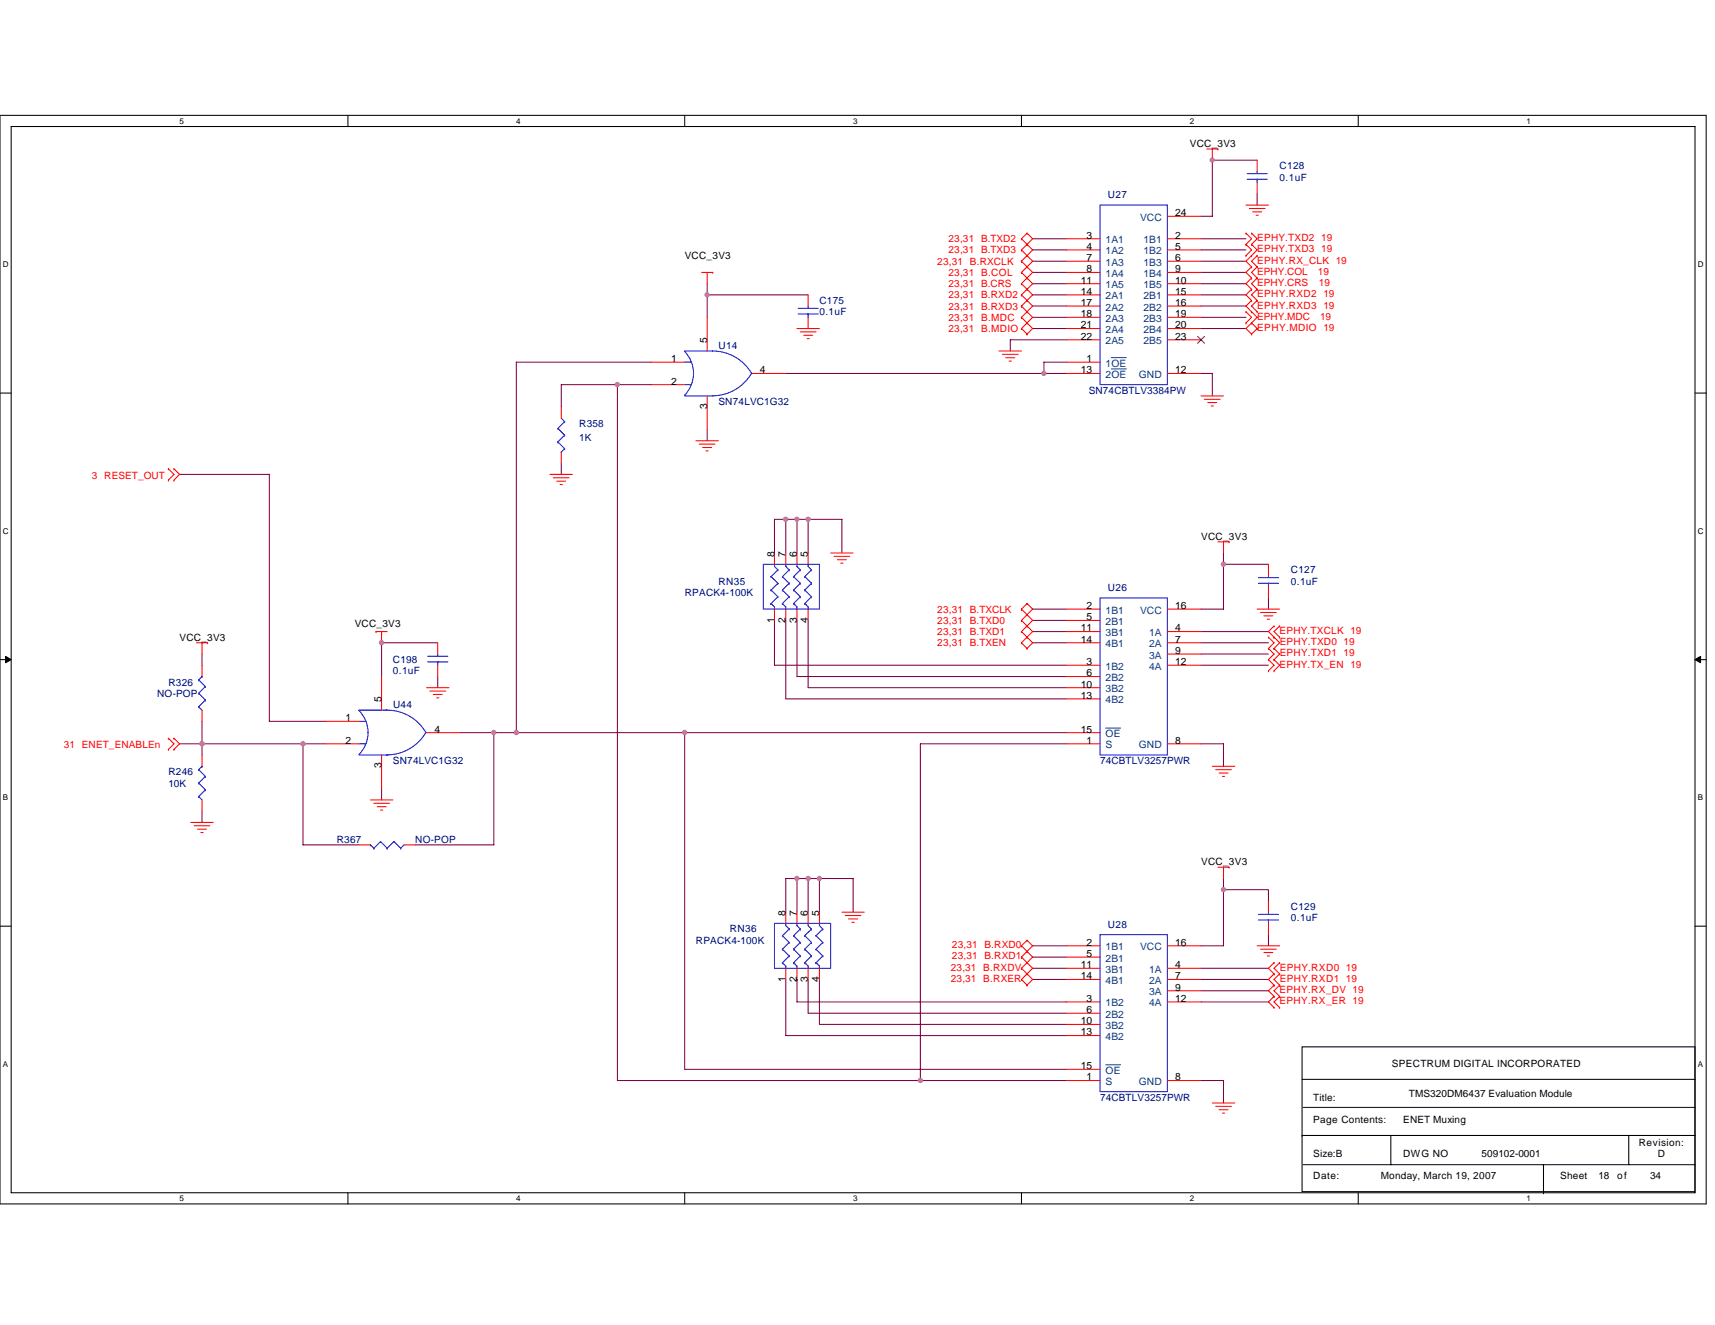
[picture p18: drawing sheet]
<svg xmlns="http://www.w3.org/2000/svg" width="279mm" height="216mm" viewBox="0 0 279 216" stroke-linecap="round" stroke-linejoin="round" font-family="sans-serif">
<defs><g id="words">
<g font-size="1.7" fill="#004080">
<text x="185.7" y="36">VCC</text>
<text x="180.1" y="39.6">1A1</text>
<text x="180.1" y="41.5">1A2</text>
<text x="186.3" y="39.6">1B1</text>
<text x="186.3" y="41.5">1B2</text>
<text x="180.1" y="43.3">1A3</text>
<text x="180.1" y="45.1">1A4</text>
<text x="180.1" y="47">1A5</text>
<text x="186.3" y="43.3">1B3</text>
<text x="186.3" y="45.1">1B4</text>
<text x="186.3" y="47">1B5</text>
<text x="180.1" y="48.8">2A1</text>
<text x="180.1" y="50.6">2A2</text>
<text x="180.1" y="52.5">2A3</text>
<text x="186.3" y="48.8">2B1</text>
<text x="186.3" y="50.6">2B2</text>
<text x="186.3" y="52.5">2B3</text>
<text x="180.1" y="54.3">2A4</text>
<text x="180.1" y="56.1">2A5</text>
<text x="180.1" y="59.8">1OE</text>
<text x="186.3" y="54.3">2B4</text>
<text x="186.3" y="56.1">2B5</text>
<text x="180.1" y="61.6">2OE</text>
<text x="185.5" y="61.6">GND</text>
<text x="180.1" y="100">1B1</text>
<text x="180.1" y="101.8">2B1</text>
<text x="185.7" y="100">VCC</text>
<text x="180.1" y="103.7">3B1</text>
<text x="180.1" y="105.5">4B1</text>
<text x="187.2" y="103.7">1A</text>
<text x="187.2" y="105.5">2A</text>
<text x="187.2" y="107.3">3A</text>
<text x="180.1" y="109.1">1B2</text>
<text x="180.1" y="111">2B2</text>
<text x="180.1" y="112.8">3B2</text>
<text x="187.2" y="109.1">4A</text>
<text x="180.1" y="114.6">4B2</text>
<text x="180.1" y="120.1">OE</text>
<text x="180.1" y="121.9">S</text>
<text x="185.5" y="121.9">GND</text>
<text x="180.1" y="154.9">1B1</text>
<text x="185.7" y="154.9">VCC</text>
<text x="180.1" y="156.7">2B1</text>
<text x="180.1" y="158.5">3B1</text>
<text x="180.1" y="160.3">4B1</text>
<text x="187.2" y="158.5">1A</text>
<text x="187.2" y="160.3">2A</text>
<text x="180.1" y="164">1B2</text>
<text x="180.1" y="165.8">2B2</text>
<text x="180.1" y="167.7">3B2</text>
<text x="187.2" y="162.2">3A</text>
<text x="187.2" y="164">4A</text>
<text x="180.1" y="169.5">4B2</text>
<text x="180.1" y="175">OE</text>
<text x="180.1" y="176.8">S</text>
<text x="185.5" y="176.8">GND</text>
</g>
<g font-size="1.7">
<text x="191.5" y="35.2">24</text>
<text x="177" y="38.9">3</text>
<text x="177" y="40.7">4</text>
<text x="191.5" y="38.9">2</text>
<text x="191.5" y="40.7">5</text>
<text x="176.1" y="46.2">11</text>
<text x="177" y="42.5">7</text>
<text x="177" y="44.4">8</text>
<text x="191.5" y="42.5">6</text>
<text x="191.5" y="44.4">9</text>
<text x="191.5" y="46.2">10</text>
<text x="176.1" y="48">14</text>
<text x="176.1" y="49.8">17</text>
<text x="176.1" y="51.7">18</text>
<text x="176.1" y="53.5">21</text>
<text x="191.5" y="48">15</text>
<text x="191.5" y="49.8">16</text>
<text x="191.5" y="51.7">19</text>
<text x="191.5" y="53.5">20</text>
<text x="109.3" y="59">1</text>
<text x="115.2" y="55.9" transform="rotate(-90 115.2 55.9)">5</text>
<text x="176.1" y="55.4">22</text>
<text x="177" y="59">1</text>
<text x="191.5" y="55.4">23</text>
<text x="109.3" y="62.7">2</text>
<text x="123.8" y="60.8">4</text>
<text x="176.1" y="60.8">13</text>
<text x="191.5" y="60.8">12</text>
<text x="115.2" y="66.7" transform="rotate(-90 115.2 66.7)">3</text>
<text x="126.2" y="90.7" transform="rotate(-90 126.2 90.7)">8</text>
<text x="128" y="90.7" transform="rotate(-90 128 90.7)">7</text>
<text x="129.8" y="90.7" transform="rotate(-90 129.8 90.7)">6</text>
<text x="131.6" y="90.7" transform="rotate(-90 131.6 90.7)">5</text>
<text x="126.2" y="101.5" transform="rotate(-90 126.2 101.5)">1</text>
<text x="128" y="101.5" transform="rotate(-90 128 101.5)">2</text>
<text x="129.8" y="101.5" transform="rotate(-90 129.8 101.5)">3</text>
<text x="131.6" y="101.5" transform="rotate(-90 131.6 101.5)">4</text>
<text x="177" y="99.2">2</text>
<text x="177" y="101.1">5</text>
<text x="191.5" y="99.2">16</text>
<text x="176.1" y="102.9">11</text>
<text x="176.1" y="104.7">14</text>
<text x="191.5" y="102.9">4</text>
<text x="191.5" y="104.7">7</text>
<text x="191.5" y="106.6">9</text>
<text x="176.1" y="112">10</text>
<text x="176.1" y="113.9">13</text>
<text x="177" y="108.4">3</text>
<text x="177" y="110.2">6</text>
<text x="191.5" y="108.4">12</text>
<text x="56.3" y="117.5">1</text>
<text x="62.1" y="114.4" transform="rotate(-90 62.1 114.4)">5</text>
<text x="70.8" y="119.4">4</text>
<text x="176.1" y="119.4">15</text>
<text x="56.3" y="121.2">2</text>
<text x="62.1" y="125.2" transform="rotate(-90 62.1 125.2)">3</text>
<text x="177" y="121.2">1</text>
<text x="191.5" y="121.2">8</text>
<text x="128" y="149.2" transform="rotate(-90 128 149.2)">8</text>
<text x="129.8" y="149.2" transform="rotate(-90 129.8 149.2)">7</text>
<text x="131.6" y="149.2" transform="rotate(-90 131.6 149.2)">6</text>
<text x="133.5" y="149.2" transform="rotate(-90 133.5 149.2)">5</text>
<text x="177" y="154.1">2</text>
<text x="177" y="155.9">5</text>
<text x="191.5" y="154.1">16</text>
<text x="128" y="160" transform="rotate(-90 128 160)">1</text>
<text x="129.8" y="160" transform="rotate(-90 129.8 160)">2</text>
<text x="131.6" y="160" transform="rotate(-90 131.6 160)">3</text>
<text x="133.5" y="160" transform="rotate(-90 133.5 160)">4</text>
<text x="176.1" y="157.8">11</text>
<text x="176.1" y="159.6">14</text>
<text x="191.5" y="157.8">4</text>
<text x="191.5" y="159.6">7</text>
<text x="191.5" y="161.4">9</text>
<text x="176.1" y="166.9">10</text>
<text x="177" y="163.2">3</text>
<text x="177" y="165.1">6</text>
<text x="191.5" y="163.2">12</text>
<text x="176.1" y="168.7">13</text>
<text x="176.1" y="174.2">15</text>
<text x="177" y="176">1</text>
<text x="191.5" y="176">8</text>
</g>
<g font-size="1.6">
<text x="193.8" y="23.9">VCC_3V3</text>
<text x="111.5" y="42.2">VCC_3V3</text>
<text x="195.7" y="87.9">VCC_3V3</text>
<text x="29.3" y="104.4">VCC_3V3</text>
<text x="57.8" y="102.2">VCC_3V3</text>
<text x="195.7" y="141">VCC_3V3</text>
<text x="226.8" y="173.9">SPECTRUM DIGITAL INCORPORATED</text>
<text x="214" y="179.4">Title:</text>
<text x="229.5" y="178.8">TMS320DM6437 Evaluation Module</text>
<text x="214" y="183">Page Contents:</text>
<text x="228.6" y="183">ENET Muxing</text>
<text x="214" y="188.5">Size:B</text>
<text x="228.6" y="188.5">DWG NO</text>
<text x="241.4" y="188.5">509102-0001</text>
<text x="267" y="186.7">Revision:</text>
<text x="270.1" y="188.5">D</text>
<text x="214" y="192.2">Date:</text>
<text x="224.9" y="192.2">Monday, March 19, 2007</text>
<text x="254.2" y="192.2">Sheet</text>
<text x="260.4" y="192.2">18</text>
<text x="263.5" y="192.2">of</text>
<text x="268.8" y="192.2">34</text>
</g>
<g font-size="1.6" fill="#000080">
<text x="208.5" y="27.6">C128</text>
<text x="208.5" y="29.4">0.1uF</text>
<text x="180.5" y="32.3">U27</text>
<text x="133.5" y="49.5">C175</text>
<text x="133.5" y="51.4">0.1uF</text>
<text x="117" y="56.9">U14</text>
<text x="117" y="66">SN74LVC1G32</text>
<text x="177.4" y="64.2">SN74CBTLV3384PW</text>
<text x="94.4" y="69.6">R358</text>
<text x="94.4" y="71.8">1K</text>
<text x="117" y="95.2">RN35</text>
<text x="210.3" y="93.4">C127</text>
<text x="210.3" y="95.3">0.1uF</text>
<text x="111.5" y="97.1">RPACK4-100K</text>
<text x="180.5" y="96.4">U26</text>
<text x="25.6" y="113.5">NO-POP</text>
<text x="27.4" y="111.7">R326</text>
<text x="64" y="108.1">C198</text>
<text x="64" y="109.9">0.1uF</text>
<text x="64" y="115.4">U44</text>
<text x="64" y="124.5">SN74LVC1G32</text>
<text x="179.2" y="124.5">74CBTLV3257PWR</text>
<text x="27.4" y="126.3">R246</text>
<text x="27.4" y="128.2">10K</text>
<text x="54.9" y="137.3">R367</text>
<text x="67.6" y="137.3">NO-POP</text>
<text x="210.3" y="148.3">C129</text>
<text x="113.4" y="153.8">RPACK4-100K</text>
<text x="118.9" y="151.9">RN36</text>
<text x="180.5" y="151.2">U28</text>
<text x="210.3" y="150.1">0.1uF</text>
<text x="179.2" y="179.4">74CBTLV3257PWR</text>
</g>
<g font-size="1.6" fill="#f00">
<text x="154.5" y="41.3">23,31 B.TXD3</text>
<text x="154.5" y="39.5">23,31 B.TXD2</text>
<text x="204.8" y="39.3">EPHY.TXD2 19</text>
<text x="204.8" y="41.1">EPHY.TXD3 19</text>
<text x="152.7" y="43.1">23,31 B.RXCLK</text>
<text x="154.5" y="45">23,31 B.COL</text>
<text x="154.5" y="46.8">23,31 B.CRS</text>
<text x="204.8" y="44.8">EPHY.COL</text>
<text x="204.8" y="46.6">EPHY.CRS</text>
<text x="204.8" y="42.9">EPHY.RX_CLK 19</text>
<text x="214.7" y="44.8">19</text>
<text x="214.9" y="46.6">19</text>
<text x="154.5" y="52.3">23,31 B.MDC</text>
<text x="154.5" y="48.6">23,31 B.RXD2</text>
<text x="154.5" y="50.4">23,31 B.RXD3</text>
<text x="204.8" y="53.9">EPHY.MDIO 19</text>
<text x="204.8" y="52.1">EPHY.MDC</text>
<text x="204.8" y="48.4">EPHY.RXD2 19</text>
<text x="204.8" y="50.3">EPHY.RXD3 19</text>
<text x="215.1" y="52.1">19</text>
<text x="154.5" y="54.1">23,31 B.MDIO</text>
<text x="15" y="78.1">3 RESET_OUT</text>
<text x="152.7" y="99.8">23,31 B.TXCLK</text>
<text x="152.7" y="101.6">23,31 B.TXD0</text>
<text x="152.7" y="103.5">23,31 B.TXD1</text>
<text x="152.7" y="105.3">23,31 B.TXEN</text>
<text x="208.5" y="103.3">EPHY.TXCLK 19</text>
<text x="208.5" y="105.1">EPHY.TXD0 19</text>
<text x="208.5" y="107">EPHY.TXD1 19</text>
<text x="208.5" y="108.8">EPHY.TX_EN 19</text>
<text x="10.4" y="121.9">31 ENET_ENABLEn</text>
<text x="155.1" y="154.5">23,31 B.RXD0</text>
<text x="154.9" y="158.2">23,31 B.RXDV</text>
<text x="154.9" y="160">23,31 B.RXER</text>
<text x="155.1" y="156.3">23,31 B.RXD1</text>
<text x="208.5" y="161.8">EPHY.RX_DV 19</text>
<text x="208.5" y="158.2">EPHY.RXD0 19</text>
<text x="208.5" y="160">EPHY.RXD1 19</text>
<text x="208.5" y="163.6">EPHY.RX_ER 19</text>
</g>
<g font-size="1.3">
<text x="29.3" y="20.2">5</text>
<text x="84.1" y="20.2">4</text>
<text x="139" y="20.2">3</text>
<text x="193.8" y="20.2">2</text>
<text x="248.7" y="20.2">1</text>
<text x=".5" y="43.5">D</text>
<text x="276.6" y="43.5">D</text>
<text x=".5" y="87">C</text>
<text x="276.6" y="87">C</text>
<text x=".5" y="130.4">B</text>
<text x="276.6" y="130.4">B</text>
<text x=".5" y="173.8">A</text>
<text x="276.6" y="173.8">A</text>
<text x="29.3" y="195.7">5</text>
<text x="84.1" y="195.7">4</text>
<text x="139" y="195.7">3</text>
<text x="193.8" y="195.7">2</text>
<text x="248.7" y="195.7">1</text>
</g>
</g></defs>
<path d="M0 18.8h278v177.4h-278zM1.8 20.6h274.3v173.8h-274.3z" fill="none" stroke="#000" stroke-width=".17"/>
<g fill="#fff">
<path d="M29.3 19h.7v1.4h-.7z"/>
<path d="M29.3 194.5h.7v1.5h-.7z"/>
</g>
<path d="M56.7 18.8v1.8M56.7 194.4v1.8" fill="none" stroke="#000" stroke-width=".17"/>
<g fill="#fff">
<path d="M84.1 19h.7v1.4h-.7z"/>
<path d="M84.1 194.5h.7v1.5h-.7z"/>
</g>
<path d="M111.5 18.8v1.8M111.5 194.4v1.8" fill="none" stroke="#000" stroke-width=".17"/>
<g fill="#fff">
<path d="M139 19h.7v1.4h-.7z"/>
<path d="M139 194.5h.7v1.5h-.7z"/>
</g>
<path d="M166.4 18.8v1.8M166.4 194.4v1.8" fill="none" stroke="#000" stroke-width=".17"/>
<g fill="#fff">
<path d="M193.8 19h.8v1.4h-.8z"/>
<path d="M193.8 194.5h.8v1.5h-.8z"/>
</g>
<path d="M221.3 18.8v1.8M221.3 194.4v1.8" fill="none" stroke="#000" stroke-width=".17"/>
<g fill="#fff">
<path d="M248.7 19h.7v1.4h-.7z"/>
<path d="M248.7 194.5h.7v1.5h-.7z"/>
<path d="M.5 42.3h.9v1.5h-.9z"/>
<path d="M276.6 42.3h1v1.5h-1z"/>
<path d="M.5 85.8h.9v1.4h-.9z"/>
<path d="M276.6 85.8h1v1.4h-1z"/>
</g>
<path d="M0 64.1h1.8M276.1 64.1h1.9" fill="none" stroke="#000" stroke-width=".17"/>
<g fill="#fff">
<path d="M.5 129.2h.8v1.5h-.8z"/>
<path d="M276.6 129.2h.9v1.5h-.9z"/>
</g>
<path d="M0 107.5h1.8M276.1 107.5h1.9" fill="none" stroke="#000" stroke-width=".17"/>
<path d="M.9 107l.9 .5-.9 .5zM276.1 107.5l1-.5v1z" fill="#000" stroke="#000" stroke-width=".16"/>
<g fill="#fff">
<path d="M.5 172.6h.8v1.5h-.8z"/>
<path d="M276.6 172.6h.9v1.5h-.9z"/>
</g>
<path d="M0 150.9h1.8M276.1 150.9h1.9M212.1 170.6h64v23.6h-64zM212.1 175.9h64M212.1 185h.1M212.1 185h64M212.3 189.8h63.8M212.3 180.4h63.8M226.6 185v4.8M251.5 194.4h.1M251.5 189.8v4.6M265.3 185v4.8" fill="none" stroke="#000" stroke-width=".17"/>
<g fill="none" stroke="#800040" stroke-width=".17">
<path d="M168.2 38.9h5.5M195.7 38.9h7.3M204.8 26.1h-7.3v9.1h-1.8M204.8 31.6v1.8M106.1 59h-22v60.4M115.2 48v3.7M115.2 48h16.5M115.2 46.2v1.8M168.2 44.4h5.5M168.2 46.2h5.5M168.2 40.7h5.5M168.2 42.6h5.5"/>
<path d="M168.2 48h5.5M168.2 49.9h5.5M168.2 51.7h5.5M168.2 53.5h5.5M173.7 59h-3.6v1.9M173.7 55.4h-9.1v1.8M195.7 40.7h7.3M195.7 42.6h7.3M195.7 44.4h7.3M195.7 46.2h7.3M195.7 48h7.3M195.7 49.9h7.3"/>
<path d="M195.7 53.5h7.3M195.7 51.7h7.3M29.3 77.3h14.6v40.2h9.1M91.4 75.5v1.8M100.6 62.7v113.4h49.3M100.6 62.7h5.5M100.6 62.7h-9.2v3.6M115.2 70v1.8M128 60.9h42.1M170.1 60.9h3.6M195.7 60.9h1.8v3.6M128 84.6h-1.8v5.5"/>
<path d="M128 84.6v5.5M128 84.6h1.8M129.8 84.6h1.9M129.8 84.6v5.5M131.7 84.6h5.5v5.5M131.7 84.6v5.5M168.2 99.3h5.5M199.3 91.9v7.4h-3.6M199.3 91.9h7.4M199.3 90.1v1.8M206.7 97.4v1.9M32.9 117.5v5.5"/>
<path d="M32.9 106.6v1.8M71.3 104.7h-9.1v5.5M71.3 110.2v1.9M75 119.4h5.5M80.5 119.4v18.3h-12.9M80.5 119.4h.1M80.5 119.4h3.6M84.1 119.4h27.4M111.5 119.4v54.8h62.2M111.5 119.4h62.2M126.2 101.1v7.3h47.5M128 101.1v12.8h45.7"/>
<path d="M129.8 101.1v9.1h43.9M131.7 101.1v11h42M168.2 101.1h5.5M168.2 102.9h5.5M168.2 104.7h5.5M195.7 102.9h11M195.7 104.7h11M195.7 106.6h11M195.7 108.4h11M29.3 121.2h20.1M32.9 132.2v1.8M49.4 121.2v16.5h9.1"/>
<path d="M49.4 121.2h3.6M62.2 128.5v1.8M173.7 121.2h-23.8v54.9M195.7 121.2h3.6v3.7M128 159.6v9.1h45.7M129.8 159.6v3.7h43.9M129.8 143.2h-1.8v5.4M129.8 143.2v5.4M129.8 159.6h.1M129.8 143.2h1.9M131.7 159.6v5.5h42M131.7 143.2h1.8"/>
<path d="M131.7 143.2v5.4M133.5 159.6v7.3h40.2M133.5 143.2h5.5v5.4M133.5 143.2v5.4M168.2 154.1h5.5M168.2 156h5.5M168.2 157.8h5.5M168.2 159.6h5.5M195.7 157.8h11M195.7 159.6h11M199.3 145v9.1h-3.6M199.3 143.2v1.8h7.4v1.8"/>
<path d="M206.7 152.3v1.8M149.9 176.1h23.8M195.7 176.1h3.6v3.6M195.7 161.4h11M195.7 163.3h11"/>
</g>
<g fill="none" stroke="#f00" stroke-width=".17">
<path d="M166.4 38.9h.1M166.4 38.9l1.8 1.8-.9 1M167.3 39.8h.1M167.3 38h.1M167.3 38l.9 .9-1.8 1.8M167.3 38l-.9 .9M173.7 38.9h5.5M190.2 38.9h5.5M190.2 35.2h5.5M196.6 24.3h1.8M197.5 24.3v1.8M198.4 24.3h.1"/>
<path d="M203 33.4h3.7M203 38h.1M203 39.8h.1M203 38l.9 .9-.9 .9M203 39.8l.9 .9-.9 1M203.5 34h2.6M203.9 38h.1M203.9 39.8h.1M203.9 38l.9 .9-.9 .9M203.9 39.8l.9 .9-.9 1M204.1 34.5h1.4M204.6 35.1h.4"/>
<path d="M204.8 26.1v1.8M204.8 29.8v1.8M106.1 59h5.4M114.3 44.4h1.8M115.2 44.4v1.8M115.2 51.7v5.5M116.1 44.4h.1M129.8 53.5h3.7M130.4 54.1h2.5M130.9 54.6h1.5M131.5 55.2h.3M131.7 48v1.9"/>
<path d="M131.7 51.7v1.8M162.8 57.2h3.6M163.3 57.7h2.6M163.9 58.3h1.4M164.4 58.8h.4M166.4 44.4h.1M166.4 46.2h.1M166.4 40.7h.1M166.4 42.6h.1M166.4 48h.1M166.4 49.9h.1M166.4 51.7h.1"/>
<path d="M166.4 53.5h.1M166.4 42.6l1.8 1.8-.9 .9M166.4 44.4l.9 .9M166.4 46.2l1.8 1.8-1.8 1.9M166.4 40.7l.9 1M166.4 48l1.8 1.9-.9 .9M166.4 49.9l.9 .9M166.4 51.7l1.8 1.8-.9 .9M166.4 53.5l.9 .9M167.3 43.5h.1M167.3 45.3h.1M167.3 47.1h.1"/>
<path d="M167.3 41.7h.1M167.3 49h.1M167.3 50.8h.1M167.3 52.6h.1M167.3 54.4h.1M167.3 41.7l.9 .9-1.8 1.8M167.3 45.3l.9 .9-1.8 1.8M167.3 45.3l-.9 .9M167.3 41.7l-.9 .9M167.3 50.8l.9 .9-1.8 1.8M167.3 50.8l-.9 .9M173.7 44.4h5.5"/>
<path d="M173.7 40.7h5.5M173.7 42.6h5.5M173.7 46.2h5.5M173.7 48h5.5M173.7 49.9h5.5M173.7 51.7h5.5M173.7 53.5h5.5M173.7 55.4h5.5M173.7 59h5.5M190.2 44.4h5.5M190.2 40.7h5.5M190.2 42.6h5.5"/>
<path d="M190.2 46.2h5.5M190.2 48h5.5M190.2 49.9h5.5M190.2 51.7h5.5M190.2 53.5h5.5M190.2 55.4h5.5M203 41.7h.1M203 50.8h.1M203 52.6h.1M203 50.8l.9 .9-.9 .9M203.9 41.7h.1M203.9 43.5h.1"/>
<path d="M203.9 45.3h.1M203.9 47.1h.1M203.9 49h.1M203.9 50.8h.1M203.9 52.6h.1M203.9 54.4h.1M203.9 43.5l-.9 .9 .9 .9M203.9 45.3l-.9 .9 .9 .9M203.9 47.1l-.9 .9 .9 1M203.9 49l-.9 .9 .9 .9M203.9 50.8l.9 .9-1.8 1.8 .9 .9M203.9 52.6l.9 .9"/>
<path d="M203.9 41.7l-.9 .9 .9 .9M204.8 43.5h.1M204.8 45.3h.1M204.8 47.1h.1M204.8 49h.1M204.8 50.8h.1M204.8 53.5h.1M204.8 41.7h.1M204.8 43.5l-.9 .9 .9 .9M204.8 45.3l-.9 .9 .9 .9M204.8 47.1l-.9 .9 .9 1M204.8 49l-.9 .9 .9 .9"/>
<path d="M204.8 53.5l-.9 .9M204.8 41.7l-.9 .9 .9 .9M27.4 76.4h.1M27.4 78.2h.1M27.4 76.4l.9 .9-.9 .9M28.3 76.4h.1M28.3 78.2h.1M28.3 76.4l1 .9-1 .9M89.6 77.3h3.7M90.1 77.9h2.6M90.7 78.4h1.5M91.2 79h.4"/>
<path d="M91.4 66.3v1.9M91.4 73.7v1.8M106.1 62.7h5.4M113.4 71.8h3.6M113.9 72.4h2.6M114.5 72.9h1.4M115 73.5h.4M115.2 64.5v5.5M122.5 60.9h5.5M173.7 60.9h5.5M190.2 60.9h5.5M195.7 64.5h3.6"/>
<path d="M196.2 65.1h2.6M196.8 65.6h1.4M197.3 66.1h.4M126.2 90.1v1.8M126.2 99.3v1.8M128 90.1v1.8M128 99.3v1.8M129.8 90.1v1.8M129.8 99.3v1.8M131.7 90.1v1.8M131.7 99.3v1.8M135.3 90.1h3.7"/>
<path d="M135.9 90.7h2.5M136.4 91.2h1.5M137 91.8h.3M166.4 99.3h.1M166.4 99.3l.9 .9M167.3 98.3h.1M167.3 98.3l.9 1-.9 .9M167.3 98.3l-.9 1M173.7 99.3h5.5M190.2 99.3h5.5M198.4 88.3h1.8M199.3 88.3v1.8"/>
<path d="M200.2 88.3h.1M204.8 99.3h3.7M205.4 99.8h2.5M206.7 91.9v1.9M206.7 95.6v1.8M32 104.7h1.8M32.9 104.7v1.9M32.9 108.4v1.8M32.9 115.7v1.8M33.8 104.7h.1M53 117.5h5.5M61.3 102.9h.1"/>
<path d="M61.3 102.9h1.8M62.2 102.9v1.8M62.2 110.2v5.5M69.5 112.1h3.7M69.5 119.4h5.5M70 112.6h2.6M70.6 113.2h1.5M71.1 113.7h.4M71.3 104.7v1.9M71.3 108.4v1.8M166.4 101.1h.1M166.4 102.9h.1"/>
<path d="M166.4 104.7h.1M166.4 101.1l.9 .9M166.4 102.9l1.8 1.8-.9 1M166.4 104.7l.9 1M167.3 100.2h.1M167.3 102h.1M167.3 103.8h.1M167.3 105.7h.1M167.3 100.2l.9 .9-1.8 1.8M167.3 100.2l-.9 .9M167.3 102l.9 .9-1.8 1.8M173.7 104.7h5.5"/>
<path d="M173.7 102.9h5.5M173.7 108.4h5.5M173.7 101.1h5.5M173.7 110.2h5.5M173.7 112.1h5.5M173.7 113.9h5.5M173.7 119.4h5.5M190.2 104.7h5.5M190.2 102.9h5.5M190.2 106.6h5.5M190.2 108.4h5.5M205.9 100.4h1.5"/>
<path d="M206.5 100.9h.3M206.7 103.8h.1M206.7 105.7h.1M206.7 107.5h.1M206.7 109.3h.1M206.7 103.8l.9 .9-.9 1M206.7 105.7l.9 .9-.9 .9M206.7 107.5l.9 .9-.9 .9M207.6 102h.1M207.6 103.8h.1M207.6 105.7h.1M207.6 107.5h.1"/>
<path d="M207.6 109.3h.1M207.6 102l-.9 .9 1.8 1.8-.9 1M207.6 105.7l.9 .9-.9 .9M207.6 107.5l.9 .9-.9 .9M208.5 102h.1M208.5 103.8h.1M208.5 102l-.9 .9 .9 .9M27.4 120.3h.1M27.4 122.1h.1M27.4 120.3l.9 .9-.9 .9M28.3 120.3h.1M28.3 122.1h.1"/>
<path d="M28.3 120.3l1 .9-1 .9M31.1 134h3.6M31.6 134.6h2.6M32.2 135.1h1.4M32.7 135.7h.4M32.9 123v1.9M32.9 130.3v1.9M53 121.2h5.5M58.5 137.7h1.8M60.3 130.3h3.7M60.9 130.9h2.6M61.4 131.4h1.5"/>
<path d="M62 132h.4M62.2 123v5.5M65.8 137.7h1.8M173.7 121.2h5.5M190.2 121.2h5.5M197.5 124.9h3.7M198.1 125.4h2.5M198.6 126h1.5M199.2 126.5h.3M128 148.6v1.9M128 157.8v1.8M129.8 148.6v1.9"/>
<path d="M129.8 157.8v1.8M131.7 148.6v1.9M131.7 157.8v1.8M133.5 148.6v1.9M133.5 157.8v1.8M137.2 148.6h3.6M137.7 149.2h2.6M138.2 149.7h1.5M138.8 150.3h.4M166.4 154.1h.1M166.4 156h.1M166.4 157.8h.1"/>
<path d="M166.4 159.6h.1M166.4 154.1l.9 .9M166.4 156l1.8 1.8-1.8 1.8M166.4 157.8l1.8 1.8-.9 .9M166.4 159.6l.9 .9M167.3 153.2h.1M167.3 155h.1M167.3 156.9h.1M167.3 158.7h.1M167.3 153.2l.9 .9-.9 .9M167.3 153.2l-.9 .9M167.3 155l.9 1-1.8 1.8"/>
<path d="M167.3 155l-.9 1M173.7 157.8h5.5M173.7 159.6h5.5M173.7 154.1h5.5M173.7 156h5.5M190.2 157.8h5.5M190.2 159.6h5.5M190.2 154.1h5.5M198.4 141.3h1.8M199.3 141.3v1.9M200.2 141.3h.1M204.8 154.1h3.7"/>
<path d="M205.4 154.7h2.5M205.9 155.2h1.5M206.5 155.8h.3M206.7 146.8v1.8M206.7 150.5v1.8M207.6 156.9h.1M207.6 158.7h.1M207.6 156.9l-.9 .9 .9 .9M207.6 158.7l-.9 .9 .9 .9M208.5 156.9h.1M208.5 158.7h.1M208.5 156.9l-.9 .9 .9 .9"/>
<path d="M208.5 158.7l-.9 .9 .9 .9M167.3 160.5h.1M173.7 163.3h5.5M173.7 165.1h5.5M173.7 166.9h5.5M173.7 168.7h5.5M173.7 176.1h5.5M173.7 174.2h5.5M190.2 161.4h5.5M190.2 163.3h5.5M190.2 176.1h5.5M197.5 179.7h3.7"/>
<path d="M207.6 160.5h.1M207.6 162.3h.1M207.6 164.2h.1M207.6 160.5l-.9 .9 .9 .9M207.6 162.3l-.9 1 .9 .9M208.5 160.5h.1M208.5 162.3h.1M208.5 164.2h.1M208.5 160.5l-.9 .9 .9 .9M208.5 162.3l-.9 1 .9 .9M198.1 180.3h2.5M198.6 180.8h1.5"/>
<path d="M199.2 181.4h.3"/>
</g>
<g fill="none" stroke="#00f" stroke-width=".17">
<path d="M179.2 33.4h11v29.3h-11zM203.2 29.2h3.3M203.2 28.3h3.3M204.8 27.9v.4M204.8 29.2h.1M204.8 29.2v.6M111.5 57.2a5.1 5.1 0 0 1 0 7.3M111.5 57.2h4.6a7.3 7.3 0 0 1 6.3 3.7M111.5 59h1.1M130 51.2h3.3M130 50.2h3.3M131.7 49.9v.3"/>
<path d="M131.7 51.2h.1M131.7 51.2v.5M90.9 69.8h.1M90.9 72h.1M90.9 69.8l1.1 1.1M90.9 72l1.1 1.1M91.4 73.7h.1M91.4 68.2l.6 .5M92 68.7h.1M92 70.9h.1M92 73.1h.1M92 68.7l-1.1 1.1"/>
<path d="M92 70.9l-1.1 1.1M92 73.1l-.6 .6M111.5 62.7h1.1M122.4 60.8a7.4 7.4 0 0 1-6.3 3.7h-4.6M124.4 91.9h9.1v7.4h-9.1zM125.6 98.3h.1M125.6 98.3l.6 .6v.4M125.6 96.1h.1M125.6 94h.1M125.6 96.1l1.1 1.1M125.6 94l1.1 1M126.2 91.9v.4l.5 .6"/>
<path d="M126.7 97.2h.1M126.7 95h.1M126.7 92.9h.1M126.7 97.2l-1.1 1.1M126.7 95l-1.1 1.1M126.7 92.9l-1.1 1.1M127.5 98.3h.1M127.5 98.3l.5 .6v.4M127.5 96.1h.1M127.5 94h.1M127.5 98.3l.1 .2M127.5 96.1l1.1 1.1"/>
<path d="M127.5 94l1.1 1M128 91.9v.4l.6 .6M128.6 97.2h.1M128.6 95h.1M128.6 92.9h.1M128.6 97.2l-1.1 1.1M128.6 95l-1.1 1.1M128.6 92.9l-1.1 1.1M129.3 98.3h.1M129.3 98.3l.5 .6v.4M129.3 96.1h.1M129.3 94h.1"/>
<path d="M129.3 96.1l1.1 1.1M129.3 94l1.1 1M129.8 91.9v.4l.6 .6M130.4 97.2h.1M130.4 95h.1M130.4 92.9h.1M130.4 97.2l-1.1 1.1M130.4 95l-1.1 1.1M130.4 92.9l-1.1 1.1M131.1 98.3h.1M131.1 98.3l.6 .6v.4M131.1 96.1h.1"/>
<path d="M131.1 94h.1M131.1 96.1l1.1 1.1M131.1 94l1.1 1M131.7 91.9v.4l.5 .6M131.7 91.9h.1M132.2 97.2h.1M132.2 95h.1M132.2 92.9h.1M132.2 97.2l-1.1 1.1M132.2 95l-1.1 1.1M132.2 92.9l-1.1 1.1M179.2 97.4h11v25.6h-11z"/>
<path d="M205 95h3.3M205 94.1h3.3M206.7 93.8v.3M206.7 95h.1M206.7 95v.6M32.4 115.2h.1M32.4 113h.1M32.4 110.8h.1M32.4 115.2l.5 .5M32.4 113l1.1 1.1M32.4 110.8l1.1 1.1M32.9 110.2h.1"/>
<path d="M32.9 110.2l-.5 .6M33.5 114.1h.1M33.5 111.9h.1M33.5 114.1l-1.1 1.1M33.5 111.9l-1.1 1.1M58.4 115.7a5.1 5.1 0 0 1 .1 7.3M58.5 115.7h4.6M58.5 117.5h1.1M63.1 115.7h-.1a7.3 7.3 0 0 1 6.4 3.7M69.4 119.3a7.3 7.3 0 0 1-6.4 3.7h.1M69.7 107.8h3.3M69.7 106.9h3.3"/>
<path d="M71.3 106.6v.3M71.3 107.8h.1M71.3 107.8v.6M32.4 129.8h.1M32.4 127.6h.1M32.4 125.4h.1M32.4 129.8l.5 .5M32.4 127.6l1.1 1.1M32.4 125.4l1.1 1.1M32.9 124.9h.1M32.9 124.9l-.5 .5M33.5 128.7h.1"/>
<path d="M33.5 126.5h.1M33.5 128.7l-1.1 1.1M33.5 126.5l-1.1 1.1M58.5 123h4.6M58.5 121.2h1.1M60.3 137.7h.1M60.3 137.7l.6 .5M60.9 138.2h.1M62 137.1h.1M62 137.1l1.1 1.1M62 137.1l-1.1 1.1M63.1 138.2h.1"/>
<path d="M64.2 137.1h.1M64.2 137.1l1.1 1.1M64.2 137.1l-1.1 1.1M65.3 138.2h.1M65.8 137.7l-.5 .5M126.2 150.5h9.1v7.3h-9.1zM127.5 156.9h.1M127.5 156.9l.5 .5v.4M127.5 154.7h.1M127.5 152.5h.1M127.5 154.7l1.1 1.1M127.5 152.5l1.1 1.1"/>
<path d="M128 150.5v.3l.6 .6M128.6 155.8h.1M128.6 153.6h.1M128.6 151.4h.1M128.6 155.8l-1.1 1.1M128.6 153.6l-1.1 1.1M128.6 151.4l-1.1 1.1M129.3 156.9h.1M129.3 156.9l.5 .5v.4M129.3 154.7h.1M129.3 152.5h.1M129.3 156.9l.2 .1"/>
<path d="M129.3 154.7l1.1 1.1M129.3 152.5l1.1 1.1M129.8 150.5v.3l.6 .6M130.4 155.8h.1M130.4 153.6h.1M130.4 151.4h.1M130.4 155.8l-1.1 1.1M130.4 153.6l-1.1 1.1M130.4 151.4l-1.1 1.1M131.1 156.9h.1M131.1 156.9l.6 .5v.4M131.1 154.7h.1"/>
<path d="M131.1 152.5h.1M131.1 156.9l.2 .1M131.1 154.7l1.1 1.1M131.1 152.5l1.1 1.1M131.7 150.5v.3l.5 .6M132.2 155.8h.1M132.2 153.6h.1M132.2 151.4h.1M132.2 155.8l-1.1 1.1M132.2 153.6l-1.1 1.1M132.2 151.4l-1.1 1.1M132.9 156.9h.1"/>
<path d="M132.9 156.9l.6 .5v.4M132.9 154.7h.1M132.9 152.5h.1M132.9 156.9l.2 .1M132.9 154.7l1.1 1.1M132.9 152.5l1.1 1.1M133.5 150.5v.3l.5 .6M133.5 150.5h.1M134 155.8h.1M134 153.6h.1M134 151.4h.1M134 155.8l-1.1 1.1"/>
<path d="M134 153.6l-1.1 1.1M134 151.4l-1.1 1.1M179.2 152.3h11v25.6h-11zM205 149.9h3.3M205 149h3.3M206.7 148.6v.4M206.7 149.9h.1M206.7 149.9v.6"/>
</g>
<path d="M181.1 58.3h2.4M181.1 60.1h2.4M180.1 118.6h2.5M180.1 173.5h2.5" fill="none" stroke="#004080" stroke-width=".16"/>
<path d="M195.1 54.8l1.1 1.1M196.2 54.8l-1.1 1.1" fill="none" stroke="#804000" stroke-width=".16"/>
<g fill="#f0f" stroke="#f0f" stroke-width=".17">
<circle cx="199.3" cy="91.9" r=".36"/>
<circle cx="199.3" cy="145" r=".35"/>
<circle cx="197.5" cy="26.1" r=".35"/>
<circle cx="149.9" cy="176.1" r=".36"/>
<circle cx="170.1" cy="60.8" r=".35"/>
<circle cx="115.2" cy="48" r=".35"/>
<circle cx="100.6" cy="62.7" r=".36"/>
<circle cx="131.7" cy="143.1" r=".36"/>
<circle cx="133.5" cy="143.1" r=".35"/>
<circle cx="129.8" cy="84.6" r=".35"/>
<circle cx="131.7" cy="84.6" r=".36"/>
<circle cx="128" cy="84.6" r=".36"/>
<circle cx="129.8" cy="143.1" r=".35"/>
<circle cx="84.1" cy="119.4" r=".36"/>
<circle cx="111.5" cy="119.4" r=".36"/>
<circle cx="49.4" cy="121.2" r=".36"/>
<circle cx="32.9" cy="121.2" r=".35"/>
<circle cx="62.1" cy="104.7" r=".36"/>
<circle cx="80.4" cy="119.4" r=".36"/>
</g>
<use href="#words"/>
</svg>
